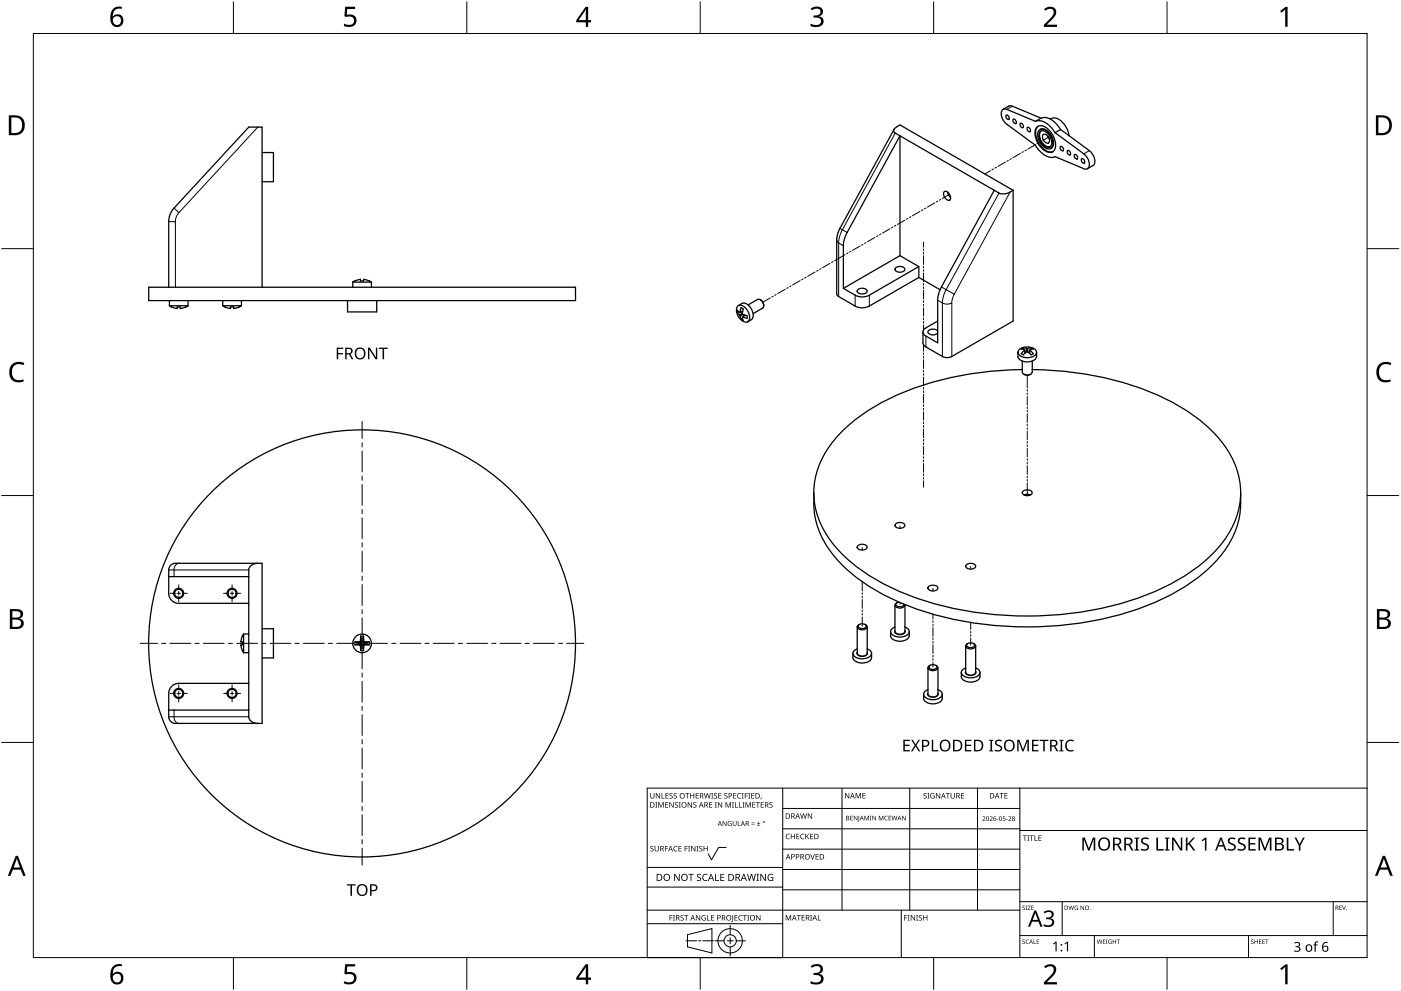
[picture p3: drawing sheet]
<svg xmlns="http://www.w3.org/2000/svg" width="420mm" height="297mm" viewBox="0 0 420 297" stroke-linecap="round" stroke-linejoin="round" font-family="sans-serif">
<g fill="none" stroke="#000" stroke-width=".3">
<path d="M77.3 38.1l-23.6 25.6-1.5-1.3M268.5 39.9l-15.9 29 1.5 .8M303.6 31.8l-1.7 1M299.6 57.9l-15.9 28.9-1.4-.8M302.9 57.6l-16.7 30.6M326.7 45.2l-1.7 .9M50.6 66.4h2v19.7M53.6 63.7l-.7 1.3-.3 1.4M251.9 68.4l.7 .5-.9 2.3-.2 1.6-.6-.8M252.9 73.7l-1.4-.9v16.1M256.5 88.5v3.2M260.7 88.5v3.2"/>
<path d="M281.2 90l1.4 .8v16M283.7 86.9l2.5 1.3-.6 1.3a1.43 1.43 0 0 1-.5 1.4 1.43 1.43 0 0 1-1.5 .2l-1-.3 .2-1.7zM285.5 90.8v16M277.7 100.7v3.3M50.6 170.8h24M53.6 168.9a1.83 1.83 0 0 0-1.4 1.9v2M257 195.5v.2a1.7 1.7 0 0 0 2.9 .7l.3-.5-.1-.4M268.4 189l-.1 .2a1.69 1.69 0 0 0 2.9 .7l.3-.6-.1-.3M50.6 214.8h24M52.2 214.9l.2 1a1.53 1.53 0 0 0 1.2 1M52.2 212.8v2M278.3 207.8l-.1 .1a1.7 1.7 0 0 0 2.9 .7l.3-.5-.1-.3"/>
<path d="M289.6 201.2l-.1 .2a1.69 1.69 0 0 0 2.9 .7l.3-.5-.1-.4"/>
</g>
<g fill="none" stroke="#000" stroke-width=".38">
<path d="M268.1 38.8l-16.8 31.1-.4 2.1v16.1l.6 .8M269 38a1.04 1.04 0 0 0-1 .8 1.04 1.04 0 0 0 .5 1.1l31.1 18a4.3 4.3 0 0 0 4.2-.9M269 38l.9-.6 33.9 19.6M301.7 34.6a.73 .73 0 0 1 .9 .3 .73 .73 0 0 1-.1 .9l-.7-.4zM302.5 31.8l1.1 .1M302.5 31.8l-1.7 1M303.6 31.8l8.6 3.6-1.6 1M303.9 35.7a.89 .89 0 0 1 .7 1.3l-.7-.4zM306 36.9a.78 .78 0 0 1 .8 .5 .78 .78 0 0 1-.2 .9l-.6-.5zM308.1 38.2a.78 .78 0 0 1 .8 .4 .78 .78 0 0 1-.2 .9l-.6-.4zM310.5 36.4a4.8 4.8 0 0 1 5.3 2.5l.6 .9M310.6 36.4l-9.3-3.7a1.35 1.35 0 0 0-1 1.9l.5 1.4 1.1 1.2 8.7 6.4a6.1 6.1 0 0 0 5.2 3.6l.6-.2"/>
<path d="M310.9 38.2a2.26 2.26 0 0 1 3.2 .3 6.3 6.3 0 0 1 2.3 6.2 1.84 1.84 0 0 1-2.9 .6 6.2 6.2 0 0 1-2.9-6.6zM311.4 37.8a4.1 4.1 0 0 0 .1 5 4.1 4.1 0 0 0 4.3 2.7M311.5 39.2a1.82 1.82 0 0 1 2.7 .4 4.1 4.1 0 0 1 1.2 4.6 1.82 1.82 0 0 1-2.7-.4 4.1 4.1 0 0 1-1.2-4.6zM311.8 39.6a1.7 1.7 0 0 1 2.6 .7l.4 .6a2.36 2.36 0 0 1 0 3.2 3.2 3.2 0 0 1-3.3-3.5zM311.9 38.9a2.6 2.6 0 0 1 3.4 1.7l.6 1.4a2.23 2.23 0 0 1-.6 2.4M312.2 39.3a3.3 3.3 0 0 0 1.4 4.5l1.4 .2M312.2 35.5a4.7 4.7 0 0 1 5.3 2.5l.6 .8M315.1 35.7a2.64 2.64 0 0 1 3.6 1 6.7 6.7 0 0 1 1.9 4M316.4 39.8l1.7-1 8.6 6.4a4 4 0 0 1 1.4 4.1l-2 1.3M316.4 39.8l8.6 6.3a3.8 3.8 0 0 1 1.5 4.2l-.6 .4-.9-.1M78.6 45.7h3.4v8.8h-3.4M283.3 57.4a1.76 1.76 0 0 1 1.5 2.6 1.76 1.76 0 0 1-1.5-2.6z"/>
<path d="M284.1 57.6l.3 .8 .7 .8M298.2 57l-15.9 29M303.8 57v39.2l-18.3 10.6M312.7 40.5a1.03 1.03 0 0 1 1.7 .6l.2 .5a.84 .84 0 0 1-.2 1.3 .84 .84 0 0 1-1.2-.5l-.5-.8zM314.2 40.8l.4 .7M314.3 40.9v.1M314.4 41.1h.1M314.5 41.2h-.1M314.5 41.3h.1M315.3 44.4l-.2 .1M316.4 47l8.6 3.6M318.1 43.9a.78 .78 0 0 1 .7 .4 .78 .78 0 0 1-.2 .9l-.5-.4z"/>
<path d="M320.2 45.1a.78 .78 0 0 1 .7 .5 .78 .78 0 0 1-.1 .8l-.6-.4zM322.3 46.3a.77 .77 0 0 1 .8 .5 .77 .77 0 0 1-.2 .9l-.6-.5zM324.4 47.6a.87 .87 0 0 1 .8 1.3l-.8-.4zM252.9 73.7v12.7M254 69.7l-.7 1.7-.4 2.3M254.1 69.7l15.8-29v35.9M269.9 76.6l-17 9.8M269.9 76.6l5.7 3.3M275.6 79.9v3.3M275.6 79.9l-14.9 8.6a4.7 4.7 0 0 1-4.2 0l-3.6-2.1M44.6 86.1h128v4h-128zM50.8 91.7l.6 .3"/>
<path d="M50.8 90.1v1.5h5.6v-1.5M51.4 92l1.6 .5 .1-.5h.9M51.5 92h.1M54 92l.1 .4M55.7 92l-1.6 .4M55.7 92h.1M56.4 91.7l-.7 .3M66.8 91.7l2.3 .7M66.8 90.1v1.5h5.6v-1.5M67.5 92h.1M69.1 92.4v-.4h.7h.2l.1 .4M71.7 92h.1"/>
<path d="M72.4 91.7l-2.3 .7M78.6 86.1v-48h-4l-22.4 24.3-1.1 1.6-.5 2.4v19.7M104.2 90.1v3.4h8.8v-3.4M105.8 84.6h5.6M105.8 84.6v1.5M106.5 84.2h.1M108.1 83.8l-2.3 .8M108.1 83.8h.1M108.1 83.8l.1 .4h.8l.1-.4M109.1 83.8h.1M109.1 83.8l1.6 .4M110.7 84.2l.7 .4"/>
<path d="M110.8 84.2h-.1M111.4 84.6v1.5M221.1 93.7l.7 .8M221.1 91.9a1.75 1.75 0 0 1 2.7 .7 2.99 2.99 0 0 1 .4 3.9 3.3 3.3 0 0 1-3.3-3.6zM221.4 91.6l1.1-.6a2.41 2.41 0 0 1 2.8 1.6 2.35 2.35 0 0 1-1.1 3.8M221.6 93.5l-.5 .1M221.8 94.5l.1 .1M221.9 93.6l-.8-.7v.8M221.9 93.6l.3-1.4 .7 .4-.3 1.5 1.5 .6v.7l-1.4-.4M221.9 94.6l.3 1.1 .7 .4-.2-1.1M222.6 93.9l-.8 .6M222.6 94.1l-.7 .4"/>
<path d="M222.7 95.3l-.4 .4M222.7 93.4l-.8 .3M222.7 93.3l-.8 .3M222.8 94.2l-.9 .4M223.3 94.4l-.7 .6M223.4 94.5l-.7 .5M227.2 89.8a1.72 1.72 0 0 1 1.5 2.6l-2.8 1.6M227.2 89.7l-2.8 1.7M228 89.8l.2 .1M228.2 89.9l.6 .7 .2 .9M229 91.4v.2M257.4 86.7a1.77 1.77 0 0 1 2.7 .6 1.76 1.76 0 0 1-3.1 0z"/>
<path d="M268.7 80.2a1.75 1.75 0 0 1 2.7 .6 1.72 1.72 0 0 1-3 0zM275.6 83.2l-14.9 8.6a4.7 4.7 0 0 1-4.2 0l-5-2.9M275.6 83.2l6.3 3.6M276.8 99.5v3.3l.2 .6 .7 .6M277.7 98.3a1.29 1.29 0 0 0-.9 1.2 1.29 1.29 0 0 0 .9 1.2M281.2 99.2a1.9 1.9 0 0 0-2.9 .3 1.82 1.82 0 0 0 2.9 .3M281.2 90v12.8l-3.5-2.1M281.2 96.2l-3.5 2.1M282.3 86l-.7 1.7-.4 2.3M277.7 104l4.9 2.8M282.6 106.9a3.1 3.1 0 0 0 2.8 0M305.3 106.9a3.3 3.3 0 0 0 4.8 1.1l.7-.7 .1-.4"/>
<path d="M305.3 105.6v1.2M305.7 104.8a3.9 3.9 0 0 1 5.1 .4 1.73 1.73 0 0 1-2 2 2.99 2.99 0 0 1-3.5-1.6zM306.6 110.8a90.8 90.8 0 0 0-44.3 11.1 39 39 0 0 0-16 16.1 22.8 22.8 0 0 0 2.8 24.1 50.9 50.9 0 0 0 23.2 16.2 104.3 104.3 0 0 0 71.6 0 52.6 52.6 0 0 0 23.1-16.2 23.1 23.1 0 0 0 .2-28.6 49.9 49.9 0 0 0-22.6-16.2 97.6 97.6 0 0 0-35.1-6.5M306.6 111.5a1.68 1.68 0 0 0 2.9 0M306.6 108.2v3.3M306.9 104.2l.1 .6M307 112.1l.2 .1M307.2 112.3l.9 .2 .8-.2M307.3 105l.1 .9M307.3 104.9l.2 .9M308 104.5l-1.1-.2-.7 .3 1.1 .4M308 104.5h.1"/>
<path d="M308 104.5l-.1 1M308.1 104.5h.1M308.1 104.5v.9M308.1 104.5l1.1-.2 .7 .3-1.1 .4 1.1 1-.7 .4-.5-.6a.7 .7 0 0 0-.6-.4 .7 .7 0 0 0-.7 .4l-.5 .6-.7-.4 1.1-1M308.2 104.5l.1 1M308.8 104.9l-.1 .9M308.9 105l-.1 .9M309.1 112.1l-.2 .1M309.3 104.2l-.1 .6M309.6 108.2v3.3M310.9 105.6v1.2M244.1 147.7v3.2"/>
<path d="M268.7 157a1.75 1.75 0 0 1 2.7 .5 1.72 1.72 0 0 1-3 0zM306.9 147.2a1.79 1.79 0 0 1 2.6 .5 1.68 1.68 0 0 1-2.9 0zM307.1 148.4l1-.2 .9 .2M307.5 148.5h1.2M372.1 147.7a26.3 26.3 0 0 1-8.8 21.9 65.6 65.6 0 0 1-30.3 15.4 103.9 103.9 0 0 1-64-4.8 49.2 49.2 0 0 1-19.9-14.9 24.2 24.2 0 0 1-5-14.4M50.6 172.8h24M52.6 168.9a1.97 1.97 0 0 0-2 1.9v7.1a3.1 3.1 0 0 0 3 3l21-.1M52.6 168.8h26v48h-26M77.3 168.9l-1.2 .1a2.12 2.12 0 0 0-1.5 1.8v44M257.4 163.5a1.77 1.77 0 0 1 2.7 .5 1.76 1.76 0 0 1-3.1 0zM278.6 175.7a1.8 1.8 0 0 1 2.7 .6 1.71 1.71 0 0 1-3 0zM289.9 169.2a1.81 1.81 0 0 1 2.7 .5 1.76 1.76 0 0 1-3 0z"/>
<path d="M72.3 192.3l.4 .1M72.7 195l.3 .7M72.7 192.4v.9M72.7 190.7l-.4 1.6M72.7 190.7h.1M72.7 193.3l-.5 .1 .5 1.6M72.7 195h.1M73 190.1l-.3 .6M73.1 190v5.6h1.5M73.1 190h1.5M78.6 188.5h3.4v8.7h-3.4M106.5 192.4l.6 .2"/>
<path d="M107.1 193.1h.9M107.1 192.6h.9M107.1 192.6v.5M107.1 193.1l-.6 .2M107.9 193.4h.2M108 192.3v.3M108 193.1v.2M108 193.1h.1M108 192.6v.6M108 193.1l.3 .1M108 192.5v.1M108.1 192.2l-1.7 .2v.9l1.5 .1"/>
<path d="M108.1 193.4l.1 1.6M108.1 192.3l.2 .2M108.1 192.2h.2M108.2 190.7l-.1 1.5M108.2 190.7h.8M108.2 195h.8M108.2 190.7l.1 .6M108.3 193.2l-.2 .2M108.3 192.5h-.3M108.3 193.2v.2M108.3 193.4h.6M108.3 192.3h.6"/>
<path d="M108.3 192.3v.2M108.3 193.4h.1M108.3 193.4l-.2 .1M108.3 192.2v.1M108.3 194.3l-.1 .7M108.3 191.3h.6M108.3 191.3v.9M108.3 193.4v.9M108.9 194.3h-.6M108.9 194.3l.1 .7M108.9 193.4l.2 .1M108.9 191.3v.9"/>
<path d="M108.9 193.4v.9M108.9 192.2v.1M108.9 192.3v.2M108.9 193.4h.1M108.9 193.2v.2M108.9 192.5h.3M108.9 193.2l.2 .2M109 190.7l.1 1.5M109 190.7l-.1 .6M109.1 192.2l1.6 .2v.9M109.1 193.4l-.1 1.6M109.1 193.4h.1"/>
<path d="M109.1 192.2h-.2M109.1 192.3l-.2 .2M109.1 192.6v.6M109.2 193.1l-.3 .1M109.2 192.5v.1M109.2 193.1h.9M109.2 192.6h.9M109.2 193.1h.1M109.2 193.1v.2M109.2 192.3v.3M110.1 192.6v.5M110.1 193.1l.6 .2"/>
<path d="M110.7 193.3l-1.5 .1M110.7 192.4l-.6 .2M257 194.5a1.37 1.37 0 0 0-1.2 1.4 1.37 1.37 0 0 0 1.4 1.3 3.7 3.7 0 0 0 4.1-.9 1.39 1.39 0 0 0-1.2-1.8M257.1 187.9v7.9M257.4 187.4l1.2-.4a.89 .89 0 0 1 1.1 1l-.3 .2a1.47 1.47 0 0 1-2.1-.5zM257.7 187.2l-.6 .5a1.54 1.54 0 0 0 1.1 1.2 1.54 1.54 0 0 0 1.6-.5l.2-.7-.5-.5M260.1 187.9v7.9a1.71 1.71 0 0 1-3.1 0M261.4 195.8v1.3a3.1 3.1 0 0 1-4.2 1.4 1.74 1.74 0 0 1-1.4-1.4v-1.3M267.1 189.3v1.3a3.2 3.2 0 0 0 4.8 1.1l.7-.7 .1-1.7M268.4 187.9a1.39 1.39 0 0 0-1.3 1.5 1.39 1.39 0 0 0 1.4 1.3 3.7 3.7 0 0 0 4.1-.9 1.43 1.43 0 0 0-1.2-1.9M268.4 181.4v7.9a1.72 1.72 0 0 0 3 0M268.8 180.8l-.2 .1a.81 .81 0 0 0 0 1 .81 .81 0 0 0 .8 .3 1.29 1.29 0 0 0 2-1"/>
<path d="M269 180.6l-.2 .2M269.6 180.5l-.4 .1a.58 .58 0 0 0-.4 .8 1.45 1.45 0 0 0 2.3-.3M271.4 181.4v7.8M278.7 199.6l1.1-.4a.86 .86 0 0 1 1.1 1l-1.1 .4a.9 .9 0 0 1-1.1-1zM278.7 199.5l-.4 .4a1.11 1.11 0 0 0 1.5 1.1l.9-.1a.68 .68 0 0 0 .6-.6 .68 .68 0 0 0-.5-.8M278.9 199.4l-.2 .1M280.7 199.4l.2 .1M290 193.1l1.1-.4a.89 .89 0 0 1 1.1 1l-.2 .2a1.48 1.48 0 0 1-2.1-.5zM290 193l-.2 .2a.81 .81 0 0 0 0 .9 .81 .81 0 0 0 .8 .3l1.4-.1a.68 .68 0 0 0 .4-1.1l-.3-.2M290.2 192.9l-.2 .1M292 192.9l.2 .1M292.6 193.6v7.9a1.71 1.71 0 0 1-3 0v-7.9"/>
<path d="M50.6 214.9a2.05 2.05 0 0 0 2 2M50.6 212.8h24M74.6 214.9a2.43 2.43 0 0 0 2.7 2M74.6 204.8h-21a3 3 0 0 0-3 3v7M277 208.1v1.2M278.3 206.7a1.38 1.38 0 0 0-1.3 1.5 1.38 1.38 0 0 0 1.4 1.3 3.1 3.1 0 0 0 4.2-1.4l-.5-.9-.8-.5M278.3 208a1.71 1.71 0 0 0 3 0M278.3 200.1v7.9M281.3 200.1v7.9M282.6 208.1v1.3a2.46 2.46 0 0 1-2.8 1.6 2.5 2.5 0 0 1-2.8-1.6M288.3 202.8a3.3 3.3 0 0 0 4.8 1.2l.7-.7 .1-.5M288.3 201.6v1.2"/>
<path d="M289.6 200.2a1.37 1.37 0 0 0-1.3 1.4 1.37 1.37 0 0 0 1.4 1.4 3.7 3.7 0 0 0 4.1-1 1.38 1.38 0 0 0-1.2-1.8M293.9 201.6v1.2"/>
<circle cx="53.6" cy="177.8" r="1.51"/>
<circle cx="53.6" cy="177.9" r="1.23"/>
<circle cx="69.6" cy="177.8" r="1.51"/>
<circle cx="69.6" cy="177.9" r="1.23"/>
<circle cx="108.6" cy="192.8" r="64"/>
<circle cx="108.6" cy="192.8" r="2.8"/>
<circle cx="53.6" cy="207.8" r="1.51"/>
<circle cx="53.6" cy="207.8" r="1.23"/>
<circle cx="69.6" cy="207.8" r="1.51"/>
<circle cx="69.6" cy="207.8" r="1.23"/>
</g>
<g fill="none" stroke="#000" stroke-width=".3">
<path d="M282.2 59.8l-.5 .2M284.8 58.2l-2.2 1.3M297 51.2l-1.6 .9M297.9 50.6l-.4 .3M298.8 50.1l-.4 .3M301.5 48.6l-2.2 1.3M302.4 48.1l-.4 .2M303.3 47.5l-.4 .3M306 46l-2.2 1.3M306.9 45.5l-.4 .2M307.8 44.9l-.4 .3M310.5 43.4l-2.2 1.3"/>
<path d="M311.4 42.9l-.4 .2M312.3 42.4l-.4 .2M314.4 41.1l-1.6 1M248.9 78.9l-2.2 1.3M249.8 78.4l-.4 .3M250.7 77.9l-.4 .3M253.4 76.4l-2.2 1.2M254.3 75.8l-.4 .3M255.2 75.3l-.4 .3M257.9 73.8l-2.2 1.3M258.8 73.2l-.4 .3M259.7 72.7l-.4 .3"/>
<path d="M262.4 71.2l-2.2 1.3M263.3 70.6l-.4 .3M264.2 70.1l-.5 .3M266.9 68.6l-2.3 1.3M267.8 68.1l-.5 .2M268.7 67.5l-.5 .3M271.4 66l-2.3 1.3M272.3 65.5l-.5 .2M273.2 64.9l-.5 .3M275.9 63.4l-2.3 1.3M276.8 62.9l-.5 .2M277 72.6v1.5"/>
<path d="M277 74.6v.5M277 75.6v.5M277 76.7v2.6M277 79.8v.5M277.7 62.4l-.5 .2M280.4 60.8l-2.3 1.3M281.3 60.3l-.5 .2M231 89.3l-2.2 1.3M231.9 88.8l-.5 .3M232.8 88.3l-.5 .2M235.5 86.7l-2.3 1.3M236.4 86.2l-.5 .3"/>
<path d="M237.3 85.7l-.5 .2M240 84.1l-2.3 1.3M240.9 83.6l-.5 .3M241.7 83.1l-.4 .2M244.4 81.5l-2.2 1.3M245.3 81l-.4 .3M246.2 80.5l-.4 .3M277 80.8v.5M277 81.8v2.6M277 85v.5M277 86v.5M277 87v2.6"/>
<path d="M277 90.1v.6M277 91.2v.5M277 92.2v2.6M277 95.3v.5M277 96.4v.5M277 97.4v1.5M277 103.3v1.9M277 105.8v.5M277 106.8v.5M277 107.8v2.6M277 111v.5M277 112v.5"/>
<path d="M277 113v2.6M277 116.1v.6M277 117.2v.5M277 118.2v2.6M308.1 112.5v3.7M308.1 116.8v.5M308.1 117.8v.5M308.1 118.8v2.6M277 121.3v.5M277 122.4v.5M277 123.4v2.6M277 126.5v.5"/>
<path d="M277 127.5v.6M277 128.6v2.6M277 131.7v.5M277 132.7v.5M277 133.8v2.6M277 136.9v.5M277 137.9v.5M277 138.9v2.6M308.1 121.9v.6M308.1 123v.5M308.1 124v2.6M308.1 127.1v.5"/>
<path d="M308.1 128.2v.5M308.1 129.2v2.6M308.1 132.3v.5M308.1 133.3v.6M308.1 134.4v2.6M308.1 137.5v.5M308.1 138.5v.6M308.1 139.6v2.6M269.9 157.6v.7M277 142.1v.5M277 143.1v.5M277 144.1v1.9"/>
<path d="M308.1 142.7v.5M308.1 143.7v.5M308.1 144.8v3.7M258.6 164.1v.8M258.6 174.4v2.7M258.6 177.6v.6M258.6 178.7v.5M258.6 179.7v2.6M279.8 176.4v.7M291.1 169.9v.7M258.6 182.8v.6M258.6 183.9v.5"/>
<path d="M258.6 184.9v2.8M269.9 180.6v.5M279.8 184.1v1.4M279.8 186v.6M279.8 187.1v.5M279.8 188.1v2.6M279.8 191.2v.5M279.8 192.3v.5M279.8 193.3v2.6M279.8 196.4v.5M279.8 197.4v.6M279.8 198.5v1.4"/>
<path d="M291.1 186.6v2.1M291.1 189.2v.5M291.1 190.2v.6M291.1 191.3v2.1"/>
</g>
<path d="M10 10h400v277h-400z" fill="none" stroke="#000" stroke-width=".3"/>
<g fill="none" stroke="#000" stroke-width=".3">
<path d="M70 .5v9.5M140 .5v9.5M210 .5v9.5M280 .5v9.5M350 .5v9.5M.5 74.5h9.5M419.5 74.5h-9.5M.5 148.5h9.5M410 148.5h9.5M10 222.5h-9.5M410 222.5h9.5M70 287v9.5"/>
<path d="M140 287v9.5M210 287v9.5M280 287v9.5M350 287v9.5"/>
</g>
<g fill="#000">
<path d="M103.5 2h3v.7h-2.4l-.1 1.7a2.01 2.01 0 0 1 3 1.7 2.01 2.01 0 0 1-2.8 2l-1.1-.3v-.7a1.93 1.93 0 0 0 3-.6 1.37 1.37 0 0 0-.5-1.4 1.37 1.37 0 0 0-1.4-.1l-.5 .1-.4-.3zM243.1 2.6a2.32 2.32 0 0 1 3.7 .5 1.46 1.46 0 0 1-1.2 1.8 1.59 1.59 0 0 1 1.4 1.8 1.59 1.59 0 0 1-1.8 1.4l-2.1-.3v-.7a2.12 2.12 0 0 0 3.1-.5 1.21 1.21 0 0 0-1.6-1.3h-.6v-.7a1.53 1.53 0 0 0 2.1-1.1 1.49 1.49 0 0 0-2.6-.4zM313.1 2.7a2.03 2.03 0 0 1 2.1-.8 2.03 2.03 0 0 1 1.6 1.7 3.9 3.9 0 0 1-1.6 2.5l-1.2 1.3h3v.7h-3.9v-.6l1.5-1.6a2.56 2.56 0 0 0 1.3-2.9 1.62 1.62 0 0 0-2.4 .2zM383.9 3.3l1.6-1.2h.6v5.9h-.7l.1-5.2-1.2 1zM3.5 109.3a3.3 3.3 0 0 1 3.8-.5l-.3 .7a2.26 2.26 0 0 0-2.6 0 2.26 2.26 0 0 0-.8 2.6 2.12 2.12 0 0 0 3.1 1.7l.4-.1v.7a2.98 2.98 0 0 1-3.4-.4 2.98 2.98 0 0 1-.8-3.3zM413.5 109.3a3.3 3.3 0 0 1 3.8-.5l-.3 .7a2.26 2.26 0 0 0-2.7 0 2.26 2.26 0 0 0-.7 2.6 2.12 2.12 0 0 0 3.1 1.7l.4-.1v.7a2.98 2.98 0 0 1-3.4-.4 2.98 2.98 0 0 1-.8-3.3zM103.5 289h3v.7h-2.4l-.1 1.7a2.01 2.01 0 0 1 3 1.7 2.01 2.01 0 0 1-2.8 2l-1.1-.4v-.6a1.93 1.93 0 0 0 3-.7 1.37 1.37 0 0 0-.5-1.3 1.37 1.37 0 0 0-1.4-.1l-.5 .1-.4-.3zM243.1 289.6a2.32 2.32 0 0 1 3.7 .5 1.46 1.46 0 0 1-1.2 1.8 1.59 1.59 0 0 1 1.4 1.8 1.59 1.59 0 0 1-1.8 1.4l-2.1-.3v-.7a2.12 2.12 0 0 0 3.1-.5 1.21 1.21 0 0 0-1.6-1.4h-.6v-.6a1.53 1.53 0 0 0 2.1-1.1 1.49 1.49 0 0 0-2.6-.4zM313.1 289.7a2.03 2.03 0 0 1 2.1-.8 2.03 2.03 0 0 1 1.6 1.7 3.9 3.9 0 0 1-1.6 2.5l-1.2 1.3h3v.7h-3.9v-.7l1.5-1.5a2.56 2.56 0 0 0 1.3-2.9 1.62 1.62 0 0 0-2.4 .2zM383.9 290.3l1.6-1.2h.6v5.9h-.7l.1-5.2-1.2 1z"/>
<path d="M33.9 2.6a2.88 2.88 0 0 1 2.6-.6v.7a2.02 2.02 0 0 0-2.6 2.3 1.83 1.83 0 0 1 2.5-.3 1.83 1.83 0 0 1 .3 2.6 2.07 2.07 0 0 1-2.5 .6 2.07 2.07 0 0 1-1.1-2.4 4 4 0 0 1 .8-2.9zM33.8 6.2a1.3 1.3 0 0 0 2.6 0 1.3 1.3 0 0 0-2.6 0z"/>
<path d="M175.6 2h.8v4h.9v.7h-.9v1.3h-.7v-1.3h-2.9v-.6zM175.7 2.8l-2.2 3.2h2.2z"/>
<path d="M2.6 34.6h1.9a2.99 2.99 0 0 1 2.9 3 2.99 2.99 0 0 1-3.1 2.9h-1.7zM3.4 35.2v4.7h.8a2.35 2.35 0 0 0 2.4-2.1 2.35 2.35 0 0 0-1.9-2.6z"/>
<path d="M412.6 34.6h1.9a2.68 2.68 0 0 1 2.9 2.9 2.78 2.78 0 0 1-3.1 3h-1.7zM413.4 35.2v4.7h.8a2.35 2.35 0 0 0 2.4-2.1 2.35 2.35 0 0 0-2-2.6z"/>
<path d="M3 182.6h1.7a1.68 1.68 0 0 1 2.2 1.7 1.37 1.37 0 0 1-1.1 1.1 1.61 1.61 0 0 1 1.3 2 1.61 1.61 0 0 1-2 1.1h-2.1zM3.7 185.7v2.2h1.2a1.13 1.13 0 0 0 1.4-1.1 1.13 1.13 0 0 0-1.4-1.1zM3.7 183.2v1.9h1.1a1.02 1.02 0 0 0 1.3-1 1.02 1.02 0 0 0-1.4-.9z"/>
<path d="M412.9 182.6h1.7a1.68 1.68 0 0 1 2.3 1.7 1.37 1.37 0 0 1-1.1 1.1 1.61 1.61 0 0 1 1.3 2 1.61 1.61 0 0 1-2.1 1.1h-2.1zM413.7 185.7v2.2h1.2a1.13 1.13 0 0 0 1.4-1.1 1.13 1.13 0 0 0-1.5-1.1zM413.7 183.2v1.9h1.1a1.02 1.02 0 0 0 1.3-1 1.02 1.02 0 0 0-1.4-.9z"/>
<path d="M4.7 256.5h.7l2.3 6h-.8l-.7-1.8h-2.4l-.7 1.8h-.7zM5 257.3l-.9 2.7h1.9z"/>
<path d="M414.7 256.5h.7l2.3 6h-.8l-.7-1.8h-2.4l-.7 1.8h-.7zM415 257.3l-.9 2.7h1.9z"/>
<path d="M33.9 289.6a2.88 2.88 0 0 1 2.6-.6v.7a2.02 2.02 0 0 0-2.6 2.3 1.83 1.83 0 0 1 2.5-.3 1.83 1.83 0 0 1 .3 2.6 2.07 2.07 0 0 1-2.5 .6 2.07 2.07 0 0 1-1.1-2.4 4 4 0 0 1 .8-2.9zM33.8 293.2a1.3 1.3 0 0 0 2.6 0 1.3 1.3 0 0 0-2.6 0z"/>
<path d="M175.6 289h.8v4h.9v.7h-.9v1.3h-.7v-1.3h-2.9v-.6zM175.7 289.8l-2.2 3.2h2.2z"/>
</g>
<g fill="none" stroke="#000" stroke-width=".3">
<path d="M234.7 236.2v50.8h-40.6v-50.8h215.9M252.5 236.2v36.6M272.8 236.2v36.6M293.2 236.2v36.6M305.9 236.2v50.8M217.8 254h-2.3l-2.1 3.7-1-1.8M234.7 242.3h71.2M234.7 254.5h71.2M305.9 248.4h-71.2M410 248.9h-104.1M194.1 272.8h111.8M219 277.4v2.8"/>
<path d="M234.7 276.9h-40.6M234.7 265.9h-40.6M234.7 260h-40.6M270.3 272.8v14.2M305.9 260.6h-71.2M305.9 266.7h-71.2M305.9 270.3h104.1M318.6 270.3v10.1M399.8 270.3v10.1M205.7 282h3.2M206.2 280.2l7.3-1.9v7.3l-7.3-1.8zM209.5 282h.7"/>
<path d="M214 282h-3.2M214.4 282h2.8M218.1 282h1.8M219 281.1v1.8M219 283.8v2.8M223.6 282h-2.8M328.2 280.4v6.6M374.4 280.4v6.6M410 280.4h-104.1"/>
<circle cx="219" cy="282" r="3.7"/>
<circle cx="219" cy="282" r="1.83"/>
</g>
<g fill="#000">
<path d="M195 237.7h.2v1.1a.42 .42 0 0 0 .4 .4 .42 .42 0 0 0 .4-.4v-1.1h.2v1.1a.62 .62 0 0 1-.6 .6 .62 .62 0 0 1-.6-.6zM196.7 237.7h.2l.9 1.4v-1.4h.2v1.6h-.3l-.8-1.3v1.3h-.2zM198.4 237.7h.2v1.5h.7v.1h-.9zM199.6 237.7h.9v.2h-.7v.5h.6v.2h-.6v.6h.7v.1h-.9zM200.8 237.9l.6-.2 .3 .1v.2a.38 .38 0 0 0-.5-.2 .38 .38 0 0 0-.2 .5 .38 .38 0 0 0 .5 .2l.3 .3-.2 .4-.7 .1h-.2l.1-.2a.41 .41 0 0 0 .6 .1 .41 .41 0 0 0 .1-.5 .41 .41 0 0 0-.5-.2zM202.1 237.9l.5-.2 .4 .1-.1 .2a.38 .38 0 0 0-.5-.2 .38 .38 0 0 0-.2 .5 .38 .38 0 0 0 .5 .2l.3 .3-.1 .4-.7 .1h-.2l.1-.2a.41 .41 0 0 0 .5 .1 .41 .41 0 0 0 .2-.5 .41 .41 0 0 0-.6-.2zM205.5 237.7h1.2v.2h-.5v1.4h-.2v-1.4h-.5zM207 237.7h.2v.7h.8v-.7h.2v1.6h-.2v-.7h-.8v.7h-.2zM208.6 237.7h.9v.2h-.7v.5h.7v.2h-.7v.6h.7v.1h-.9zM211.1 237.7h.2l.4 1.4 .3-1.4h.2l.4 1.4 .4-1.4h.2l-.5 1.6h-.2l-.4-1.3-.3 1.3h-.3zM213.3 237.7h.6l-.2 .2v1.3l.2 .1h-.6l.2-.1v-1.3zM214.2 237.9l.5-.2 .4 .1-.1 .2a.38 .38 0 0 0-.5-.2 .38 .38 0 0 0-.2 .5 .38 .38 0 0 0 .5 .2l.3 .3-.1 .4-.7 .1h-.2l.1-.2a.41 .41 0 0 0 .5 .1 .41 .41 0 0 0 .2-.5 .41 .41 0 0 0-.6-.2z"/>
<path d="M215.4 237.7h.9v.2h-.7v.5h.7v.2h-.7v.6h.7v.1h-.9zM217.3 237.9l.5-.2 .4 .1-.1 .2a.38 .38 0 0 0-.5-.2 .38 .38 0 0 0-.2 .5 .38 .38 0 0 0 .5 .2l.3 .3-.2 .4-.6 .1h-.2l.1-.2a.41 .41 0 0 0 .5 .1 .41 .41 0 0 0 .2-.5 .41 .41 0 0 0-.6-.2zM219.9 237.7h.9v.2h-.7v.5h.7v.2h-.7v.6h.7v.1h-.9zM221.3 237.9l.6-.2 .4 .1-.1 .2a.66 .66 0 0 0-.9 .6 .66 .66 0 0 0 .9 .5 .77 .77 0 0 1-1.1-.1 .77 .77 0 0 1 .2-1.1zM222.5 237.7h.5l-.1 .2v1.3l.1 .1h-.5l.2-.1v-1.3zM223.4 237.7h.9v.2h-.7v.6h.6v.2h-.6v.6h-.2zM224.4 237.7h.6l-.2 .2v1.3l.2 .1h-.6l.2-.1v-1.3zM225.3 237.7h.9v.2h-.7v.5h.7v.2h-.7v.6h.7v.1h-.9zM228.2 239.1h.2l-.3 .5zM253.4 237.7h.3l.8 1.3v-1.3h.2v1.6h-.2l-.9-1.3v1.3h-.2zM256.6 237.7h.3l.5 1.3 .5-1.3h.3v1.6h-.2v-1.4l-.7 1.4-.5-1.4v1.4h-.2zM258.6 237.7h1v.2h-.7v.5h.6v.2h-.6v.5h.7v.2h-1z"/>
<path d="M277 237.9l.6-.2 .3 .1-.1 .2a.38 .38 0 0 0-.5-.2 .38 .38 0 0 0-.1 .5 .38 .38 0 0 0 .5 .2l.2 .3-.1 .4-.7 .1h-.2l.1-.2a.41 .41 0 0 0 .6 .1 .41 .41 0 0 0 .1-.5 .41 .41 0 0 0-.5-.2zM278.1 237.7h.6l-.2 .2v1.3l.2 .1h-.6l.2-.1v-1.3zM279.2 237.9l.7-.2 .4 .1-.1 .2a.67 .67 0 0 0-1 .5 .67 .67 0 0 0 .9 .6v-.4h-.4v-.2h.6v.8a.88 .88 0 0 1-1.2-.2 .88 .88 0 0 1 .1-1.2zM280.7 237.7h.2l.9 1.4v-1.4h.2v1.6h-.3l-.8-1.3v1.3h-.2zM283.7 237.7h1.2v.2h-.5v1.4h-.2v-1.4h-.5zM285.1 237.7h.2v1.1a.42 .42 0 0 0 .4 .4 .42 .42 0 0 0 .4-.4v-1.1h.2v1.1a.62 .62 0 0 1-.6 .6 .62 .62 0 0 1-.6-.6zM288.2 237.7h.9v.2h-.7v.5h.7v.2h-.7v.6h.7v.1h-.9zM299.8 237.7h1.2v.2h-.5v1.4h-.2v-1.4h-.5zM301.2 237.7h.9v.2h-.7v.5h.7v.2h-.7v.5h.7v.2h-.9zM195.1 253.7l.6-.2 .3 .1-.1 .2a.38 .38 0 0 0-.5-.1 .38 .38 0 0 0-.1 .5 .38 .38 0 0 0 .4 .2l.3 .2-.1 .5-.7 .1-.2-.1 .1-.1a.41 .41 0 0 0 .6 .1 .41 .41 0 0 0 .1-.6 .41 .41 0 0 0-.6-.2zM196.5 240.4h.6l-.2 .2v1.3l.2 .2h-.6l.2-.2v-1.3zM196.3 253.6h.2v1a.42 .42 0 0 0 .5 .4 .42 .42 0 0 0 .4-.4v-1h.2v1a.62 .62 0 0 1-.6 .6 .62 .62 0 0 1-.7-.6z"/>
<path d="M197.4 240.4h.3l.5 1.4 .5-1.4h.3v1.7h-.2l.1-1.5-.8 1.5-.5-1.5v1.5h-.2zM199.4 253.6h.9v.1h-.7v.6h.7v.2h-.7v.7h-.2zM199.5 240.4h.9v.2h-.7v.5h.6v.2h-.6v.6h.7v.2h-.9zM200.7 240.4h.3l.8 1.4v-1.4h.2v1.7h-.2l-.9-1.4v1.4h-.2zM202.2 253.8l.4-.3 .6 .1-.1 .2-.4-.1a.66 .66 0 0 0-.5 .9 .66 .66 0 0 0 .9 .4 .77 .77 0 0 1-1.1-.1 .77 .77 0 0 1 .2-1.1zM202.5 240.6l.5-.2 .3 .1v.2a.38 .38 0 0 0-.5-.2 .38 .38 0 0 0-.2 .5 .38 .38 0 0 0 .5 .2 .51 .51 0 0 1 .1 .9 .51 .51 0 0 1-.8-.3l.1 .1a.41 .41 0 0 0 .5 0 .41 .41 0 0 0 .1-.5 .41 .41 0 0 0-.5-.2zM203.6 240.4h.6l-.2 .2v1.3l.2 .2h-.6l.2-.2v-1.3zM203.5 253.6h.9v.1h-.7v.6h.6v.1h-.6v.6h.7v.2h-.9zM205.3 253.6h.9v.1h-.7v.6h.7v.2h-.7v.7h-.2zM206.4 253.6h.6l-.2 .1v1.3l.2 .2h-.6l.2-.2v-1.3zM206.2 240.4h.3l.8 1.4v-1.4h.2v1.7h-.2l-.9-1.4v1.4h-.2zM207.3 253.6h.2l.9 1.3v-1.3h.2v1.6h-.3l-.9-1.4 .1 1.4h-.2z"/>
<path d="M208 240.6l.5-.2 .4 .1-.1 .2a.38 .38 0 0 0-.5-.2 .38 .38 0 0 0-.2 .5 .38 .38 0 0 0 .5 .2 .51 .51 0 0 1 .1 .9 .51 .51 0 0 1-.8-.3l.1 .1a.41 .41 0 0 0 .5 0 .41 .41 0 0 0 .1-.5 .41 .41 0 0 0-.5-.2zM208.9 253.6h.6l-.2 .1v1.3l.2 .2h-.6l.2-.2v-1.3zM209.8 253.7l.5-.2 .3 .1v.2a.38 .38 0 0 0-.5-.1 .38 .38 0 0 0-.2 .5 .38 .38 0 0 0 .5 .2l.3 .2-.2 .5-.7 .1-.1-.1 .1-.1a.41 .41 0 0 0 .5 .1 .41 .41 0 0 0 .1-.6 .41 .41 0 0 0-.5-.2zM211 253.6h.2v.7h.8v-.7h.2v1.6h-.2v-.8h-.8v.8h-.2zM212.7 240.4h.9v.2h-.7v.5h.6v.2h-.6v.6h.7v.2h-.9zM214.4 240.4h.6l-.2 .2v1.3l.2 .2h-.6l.2-.2v-1.3zM215.3 240.4h.2l.9 1.4v-1.4h.2v1.7h-.3l-.8-1.4v1.4h-.2zM216.7 246.1h.2l.8 1.2v-1.2h.2v1.5h-.2l-.8-1.2v1.2h-.2zM217.6 240.4h.3l.5 1.4 .5-1.4h.3v1.7h-.2v-1.5l-.7 1.5-.5-1.5v1.5h-.2zM218.4 246.3l1-.1-.2 .1a.6 .6 0 0 0-.8 .5 .6 .6 0 0 0 .8 .6v-.4l-.3-.2h.5v.7a.8 .8 0 0 1-1-.2 .8 .8 0 0 1 0-1zM219.5 240.4h.6l-.2 .2v1.3l.2 .2h-.6l.2-.2v-1.3zM220.4 240.4h.2v1.5h.7v.2h-.9z"/>
<path d="M219.8 246.1h.1v.9a.38 .38 0 0 0 .4 .4 .38 .38 0 0 0 .4-.4v-.9h.2v.9a.56 .56 0 0 1-.6 .6 .56 .56 0 0 1-.5-.6zM221.3 246.1h.1v1.3h.7v.2h-.8zM221.6 240.4h.2v1.5h.7v.2h-.9zM222.7 240.4h.6l-.2 .2v1.3l.2 .2h-.6l.2-.2v-1.3zM223.6 240.4h.3l.5 1.4 .5-1.4h.3v1.7h-.2v-1.5l-.7 1.5-.6-1.5 .1 1.5h-.2zM225.4 247l.9 .1zM225.4 246.6l.9 .1zM225.6 240.4h.9v.2h-.7v.5h.7v.2h-.7v.6h.7v.2h-.9zM227 247.4l1 .2zM226.7 240.4h1.2v.2h-.5v1.5h-.2v-1.5h-.5zM227.4 246.3l.2 .5h.4l-.4 .1v.4l-.2-.4h-.4l.4-.1zM228.1 240.4h1v.2h-.7v.5h.6v.2h-.6v.6h.7v.2h-1z"/>
<path d="M230.8 240.6l.6-.2 .3 .1-.1 .2a.38 .38 0 0 0-.5-.2 .38 .38 0 0 0-.1 .5 .38 .38 0 0 0 .5 .2 .51 .51 0 0 1 0 .9 .51 .51 0 0 1-.8-.3l.1 .1a.41 .41 0 0 0 .6 0 .41 .41 0 0 0 .1-.5 .41 .41 0 0 0-.5-.2zM235.8 250.1l.5-.2 .6 .1-.1 .2-.4-.1a.66 .66 0 0 0-.5 .8 .66 .66 0 0 0 .9 .4 .77 .77 0 0 1-1.1-.1 .77 .77 0 0 1 .1-1.1zM237.2 249.9h.2v.7h.8v-.7h.2v1.6h-.2v-.7h-.8v.7h-.2zM238.8 249.9h.9v.2h-.7v.5h.7v.2h-.7v.5h.7v.2h-.9zM240.2 250.1l.6-.2 .4 .1v.2a.66 .66 0 0 0-1 .5 .66 .66 0 0 0 1 .6 .77 .77 0 0 1-1.1-.1 .77 .77 0 0 1 .1-1.1zM240 243.8h.2l.3 1.4 .4-1.4h.2l.4 1.4 .3-1.4h.2l-.4 1.6h-.2l-.4-1.4-.4 1.4h-.2zM241.5 249.9h.2v.8l.7-.8h.3l-.7 .7 .7 .9h-.2l-.6-.7-.2 .7h-.2zM243 256h.2l.5 1.4 .5-1.4h.2l-.6 1.6h-.2zM242.3 243.8h.2l.9 1.3v-1.3h.1v1.6h-.2l-.9-1.3 .1 1.3h-.2zM242.9 249.9h.9v.2h-.7v.5h.7v.2h-.7v.5h.7v.2h-.9zM244.6 256h.9v.2h-.7v.5h.7v.2h-.7v.5h.7v.2h-.9zM255 244.5h.8l-.6 .2v.4h.5l-.5 .1v.5l.6 .2h-.8z"/>
<path d="M256.1 244.5h.1l.8 1.1v-1.1h.1v1.4h-.2l-.7-1.1v1.1h-.1zM257.5 244.5h.2v1.4l-.5 .3v-.1l.3-.2zM259.2 244.5h.3l.4 1.1 .4-1.1h.3v1.4h-.2v-1.2l-.6 1.2-.4-1.2v1.2h-.2zM260.9 244.5h.4l-.1 1.2 .1 .2h-.4l.1-.2zM261.6 244.5h.2l.7 1.1v-1.1h.2v1.4h-.2l-.7-1.1v1.1h-.2zM263.6 244.5h.2l.4 1.1 .5-1.1h.2v1.4h-.2l.1-1.2-.6 1.2-.5-1.2v1.2h-.1zM265.4 244.7l.8-.1-.3 .1a.55 .55 0 0 0-.5 .7 .55 .55 0 0 0 .8 .3 .64 .64 0 0 1-.9-.1 .64 .64 0 0 1 .1-.9zM266.5 244.5h.7l-.5 .2v.4h.5l-.5 .1v.5l.5 .2h-.7zM267.4 244.5h.2l.2 1.2 .3-1.2h.2l.4 1.2 .2-1.2h.2l-.4 1.4h-.1l-.4-1.2-.3 1.2h-.2zM270.5 244.5h.2l.8 1.1v-1.1h.1v1.4h-.2l-.7-1.1v1.1h-.2zM294.7 244.8a.49 .49 0 0 1 .7 .1 .49 .49 0 0 1-.3 .7l-.3 .3 .7 .2h-.9l.4-.5a.37 .37 0 0 0 .4-.6 .37 .37 0 0 0-.7-.1zM296.8 244.8a.49 .49 0 0 1 .8 .1 .49 .49 0 0 1-.3 .7l-.3 .3 .7 .2h-.9l.4-.5a.37 .37 0 0 0 .3-.6 .37 .37 0 0 0-.6-.1z"/>
<path d="M299 245.5l.4 .1zM300.8 244.7h.7l-.6 .1v.4a.45 .45 0 0 1 .6 .2 .45 .45 0 0 1-.2 .6 .45 .45 0 0 1-.6-.2 .39 .39 0 0 0 .6 .1 .39 .39 0 0 0 0-.6 .39 .39 0 0 0-.5 0zM301.8 245.5l.4 .1zM302.4 244.8a.49 .49 0 0 1 .8 .1 .49 .49 0 0 1-.3 .7l-.3 .3 .7 .2h-.9l.4-.5a.37 .37 0 0 0 .3-.6 .37 .37 0 0 0-.6-.1zM306.8 250.4h1.2v.2h-.5v1.4h-.2v-1.4h-.5zM308.1 250.4h.6l-.2 .2v1.3l.2 .1h-.6l.2-.1v-1.3zM308.8 250.4h1.2v.2h-.5v1.4h-.2v-1.4h-.5zM310.2 250.4h.3v1.4h.7v.2h-1zM311.4 250.4h.9v.2h-.7v.5h.7v.2h-.7v.5h.7v.2h-.9zM324.6 251.1h.7l1.2 3.1 1.3-3.1h.7v3.8h-.5v-3.4l-1.3 3.4h-.4l-1.3-3.4v3.4h-.4zM340.2 251.1h1.4v.2l-.4 .1v3.2l.4 .1v.2h-1.4v-.2l.5-.1v-3.2l-.5-.1zM342.4 251.4a1.84 1.84 0 0 1 2.1-.2l-.1 .4-.5-.1a.74 .74 0 0 0-1.2 .4 .74 .74 0 0 0 .8 .9 1.17 1.17 0 0 1 1.1 1.5 1.17 1.17 0 0 1-1.7 .7l-.8-.2v-.5l.6 .2a.84 .84 0 0 0 1 .1 .84 .84 0 0 0 .3-1l-.6-.4a1.18 1.18 0 0 1-1-1.8z"/>
<path d="M346.8 251.1h.5v3.4h1.7v.4h-2.2zM349.3 251.1h1.4v.2l-.4 .1v3.2l.4 .1v.2h-1.4v-.2l.5-.1v-3.2l-.5-.1zM351.5 251.1h.6l2 3.2v-3.2h.5v3.8h-.6l-2.1-3.2v3.2h-.4zM355.6 251.1h.5v1.9l1.7-1.9h.6l-1.5 1.6 1.6 2.2h-.6l-1.4-1.8-.4 .3v1.5h-.5zM360.4 251.9l1-.8h.4v3.8h-.4v-3.3l-.8 .6zM368.4 251.4a1.84 1.84 0 0 1 2.1-.2l-.1 .4-.5-.1a.74 .74 0 0 0-1.2 .4 .74 .74 0 0 0 .9 .9 1.17 1.17 0 0 1 1 1.5 1.17 1.17 0 0 1-1.7 .7l-.7-.2v-.5l.5 .2a.84 .84 0 0 0 1 .1 .84 .84 0 0 0 .4-1l-.7-.4a1.18 1.18 0 0 1-1-1.8zM371.4 251.4a1.84 1.84 0 0 1 2.1-.2l-.1 .4-.5-.1a.74 .74 0 0 0-1.2 .4 .74 .74 0 0 0 .8 .9 1.17 1.17 0 0 1 1.1 1.5 1.17 1.17 0 0 1-1.7 .7l-.7-.2v-.5l.5 .2a.84 .84 0 0 0 1 .1 .84 .84 0 0 0 .3-1l-.6-.4a1.18 1.18 0 0 1-1-1.8zM374.4 251.1h2.2v.4h-1.7v1.2h1.6v.4h-1.6v1.4h1.7v.4h-2.2zM377.4 251.1h.7l1.2 3.1 1.3-3.1h.7v3.8h-.5l.1-3.4-1.4 3.4h-.4l-1.2-3.4v3.4h-.5zM385.9 251.1h.5v3.4h1.7v.4h-2.2zM388.2 251.1h.6l1 1.9 1-1.9h.5l-1.3 2.3v1.5h-.5v-1.4zM200.8 274.3h.9v.2h-.7v.5h.7v.2h-.7v.7h-.2z"/>
<path d="M201.8 274.3h.6l-.2 .2v1.3l.2 .1h-.6l.2-.1v-1.3zM202.2 261.9h.3l1.1 1.8v-1.8h.2v2.1h-.3l-1.1-1.7v1.7h-.2zM204.1 274.4l.6-.1 .3 .1v.1a.38 .38 0 0 0-.5-.1 .38 .38 0 0 0-.2 .5 .38 .38 0 0 0 .5 .2l.3 .3-.2 .4-.7 .1h-.2l.2-.2a.41 .41 0 0 0 .5 .1 .41 .41 0 0 0 .1-.6 .41 .41 0 0 0-.5-.1zM205.2 274.3h1.2v.2h-.5v1.4h-.2v-1.4h-.5zM206.4 261.9h1.6v.3h-.6v1.8h-.3v-1.8h-.7zM208.7 274.3h.2l.9 1.3v-1.3h.2v1.6h-.3l-.8-1.3v1.3h-.2zM209.1 262.1l.4-.2 .8 .1-.3 .2a.44 .44 0 0 0-.7 .2 .44 .44 0 0 0 .5 .5l.5 .5-.3 .6a.71 .71 0 0 1-1-.3l.3 .1a.47 .47 0 0 0 .7-.3 .47 .47 0 0 0-.6-.5l-.4-.3zM210.6 274.5l.7-.2 .4 .1-.1 .1a.67 .67 0 0 0-1 .5 .67 .67 0 0 0 .9 .7v-.5h-.4v-.1h.6v.8a.88 .88 0 0 1-1.2-.2 .88 .88 0 0 1 .1-1.2zM210.9 262.2l.7-.3 .6 .1-.1 .3a.85 .85 0 0 0-1.2 .7 .85 .85 0 0 0 1.2 .8v.2a1.1 1.1 0 0 1-1.4-.4 1.1 1.1 0 0 1 .2-1.4zM212.1 274.3h.2v1.4h.7v.2h-.9zM213.3 274.3h.9v.2h-.7v.5h.6v.2h-.6v.5h.7v.2h-.9zM214.5 261.9h.2v1.9h1v.2h-1.2z"/>
<path d="M216 261.9h1.2v.3h-.9v.6h.8v.3h-.8v.7h.9v.2h-1.2zM219.6 274.3h.3l-.1 1.7-.5 .3v-.2l.3-.1zM220.3 274.3h.9v.2h-.7v.5h.6v.2h-.6v.5h.7v.2h-.9zM221.7 274.5l.4-.2 .6 .1-.1 .1h-.4a.66 .66 0 0 0-.5 .8 .66 .66 0 0 0 .9 .4 .77 .77 0 0 1-1.1-.1 .77 .77 0 0 1 .2-1.1zM222.8 274.3h1.2v.2h-.5v1.4h-.2v-1.4h-.5zM224.1 274.3h.6l-.2 .2v1.3l.2 .1h-.6l.2-.1v-1.3zM224 261.9h.3l.4 1.8 .5-1.8h.3l.5 1.8 .4-1.8h.3l-.5 2.1h-.3l-.5-1.8-.5 1.8h-.3zM226.9 261.9h.7l-.2 .3v1.6l.2 .2h-.7l.2-.2v-1.6zM226.8 274.3h.2l.9 1.3v-1.3h.2v1.6h-.3l-.9-1.3 .1 1.3h-.2zM228 261.9h.3l1.2 1.8v-1.8h.2v2.1h-.3l-1.1-1.7v1.7h-.3zM230.5 262.2l.9-.3 .5 .1-.1 .3a.87 .87 0 0 0-1.4 .6 .87 .87 0 0 0 1.3 .9v-.6h-.5v-.3h.7v1.1a1.15 1.15 0 0 1-1.5-.3 1.15 1.15 0 0 1 .1-1.5zM235.6 274.3h.3l.5 1.3 .6-1.3h.3v1.6h-.2v-1.4l-.7 1.4-.6-1.4v1.4h-.2z"/>
<path d="M238.9 274.3h1.3v.2h-.5v1.4h-.2v-1.4h-.6zM240.4 274.3h.9v.2h-.7v.5h.7v.1h-.7v.6h.7v.2h-.9zM242.9 274.3h.6l-.2 .1v1.3l.2 .2h-.6l.2-.2v-1.3zM245.3 274.3h.2v1.4h.7v.2h-.9zM271.2 274.3h.9v.2h-.7v.5h.7v.2h-.7v.7h-.2zM272.2 274.3h.6l-.2 .2v1.3l.2 .1h-.6l.2-.1v-1.3zM273.1 274.3h.3l.8 1.3v-1.3h.2v1.6h-.2l-.9-1.3v1.3h-.2zM274.7 274.3h.6l-.2 .2v1.3l.2 .1h-.6l.2-.1v-1.3zM275.6 274.4l.6-.1 .3 .1v.1a.38 .38 0 0 0-.5-.1 .38 .38 0 0 0-.2 .5 .38 .38 0 0 0 .5 .2 .53 .53 0 0 1 .1 .8 .53 .53 0 0 1-.8 0v-.2a.41 .41 0 0 0 .6 .1 .41 .41 0 0 0 .1-.6 .41 .41 0 0 0-.5-.1zM276.9 274.3h.2v.7h.8v-.7h.2v1.6h-.2v-.7h-.8v.7h-.2zM306.7 271.6l.4-.2 .2 .2a.32 .32 0 0 0-.4 0 .32 .32 0 0 0-.1 .4 .32 .32 0 0 0 .4 .1 .41 .41 0 0 1 0 .7 .41 .41 0 0 1-.6-.2 .31 .31 0 0 0 .4 .1 .31 .31 0 0 0 .1-.5l-.5-.2zM307.6 271.5h.4l-.1 1.1 .1 .2h-.4l.1-.2z"/>
<path d="M308.2 271.5h.8l-.6 1.1 .7 .2h-.9l.6-1.2zM309.3 271.5h.7l-.5 .1v.4h.5l-.5 .1v.5l.5 .2h-.7zM313 273.4a1.74 1.74 0 0 1 1.7-.6 1.74 1.74 0 0 1 1.3 1.3 1.18 1.18 0 0 1-1 1.1 1.3 1.3 0 0 1 1.2 1.5 1.3 1.3 0 0 1-1.5 1.1l-1.7-.2v-.6a1.73 1.73 0 0 0 2.5-.4 .99 .99 0 0 0-1.3-1.1h-.5v-.5a1.13 1.13 0 0 0 1.2-.1 1.13 1.13 0 0 0 .4-1.1 1.42 1.42 0 0 0-2 0zM320.4 271.5h.2l.3 1.1 .3-1.1h.1l.4 1.1 .2-1.1h.2l-.4 1.3h-.1l-.3-1.2-.3 1.2h-.2zM322.4 271.6l.9-.1-.3 .1a.53 .53 0 0 0-.6 .6 .53 .53 0 0 0 .7 .4v-.4l-.2-.1h.4v.6a.71 .71 0 0 1-.9-.1 .71 .71 0 0 1 0-1zM324.1 271.5l.9 1v-1h.1v1.3l-.9-1.1-.1 1.1zM401.7 271.4h.7l-.6 .2v.4h.6l-.6 .1v.5l.6 .1h-.7zM402.5 271.4h.2l.4 1.2 .3-1.2h.2l-.5 1.3zM306.7 281.7l.4-.1 .2 .2a.32 .32 0 0 0-.4-.1 .32 .32 0 0 0-.1 .5 .32 .32 0 0 0 .4 .1 .41 .41 0 0 1 0 .6 .41 .41 0 0 1-.6-.2 .31 .31 0 0 0 .4 .2 .31 .31 0 0 0 .1-.5l-.5-.3zM307.8 281.8l.4-.2 .4 .1-.1 .1a.52 .52 0 0 0-.8 .5 .52 .52 0 0 0 .8 .4 .61 .61 0 0 1-.9 0 .61 .61 0 0 1 .2-.9zM310 281.6h.1v1.2l.6 .1h-.7zM310.9 281.6h.7l-.5 .2v.4h.5l-.5 .1v.5l.5 .1h-.7z"/>
<path d="M315.8 282.9l1.1-.7v3h-.4l.1-2.6-.6 .5zM319.2 282.9l1.1-.7v3h-.3v-2.6l-.6 .5zM328.9 281.6h.2l.3 1.1 .3-1.1h.1l.3 1.1 .3-1.1h.2l-.4 1.3h-.1l-.4-1.1-.3 1.1h-.1zM330.8 281.6h.7l-.6 .2v.4h.6l-.6 .1v.5l.6 .1h-.7zM331.7 281.6h.4l-.1 1.2 .1 .1h-.4l.1-.1zM332.5 281.8l.9-.1-.2 .1a.53 .53 0 0 0-.7 .5 .53 .53 0 0 0 .7 .5v-.4l-.2-.2h.4v.7a.71 .71 0 0 1-.9-.2 .71 .71 0 0 1 0-.9zM333.7 281.6h.2v.6h.6v-.6h.2v1.3h-.2v-.6h-.6v.6h-.2zM334.9 281.6h1l-.4 .2v1.1h-.2v-1.1zM375.2 281.7l.5-.1 .2 .2a.32 .32 0 0 0-.4-.1 .32 .32 0 0 0-.1 .5 .32 .32 0 0 0 .4 .1 .41 .41 0 0 1 0 .6 .41 .41 0 0 1-.6-.2 .31 .31 0 0 0 .4 .2 .31 .31 0 0 0 .1-.5l-.5-.3zM376.2 281.6h.2v.6h.7v-.6h.1v1.3h-.1v-.6h-.7v.6h-.2zM377.6 281.6h.7l-.6 .2v.4h.6l-.6 .1v.5l.6 .1h-.7zM378.6 281.6h.7l-.5 .2v.4h.5l-.5 .1v.5l.5 .1h-.7z"/>
<path d="M379.4 281.6h1l-.4 .2v1.1h-.2v-1.1zM388.1 282.6a.98 .98 0 0 1 1.2-.3 .98 .98 0 0 1 .6 1l-.6 .4a.82 .82 0 0 1 .7 1.1 .82 .82 0 0 1-1.1 .5l-.8-.1v-.4l.6 .2a.6 .6 0 0 0 .9-.4 .6 .6 0 0 0-.8-.7h-.3v-.3h.3a.58 .58 0 0 0 .7-.8 .58 .58 0 0 0-1-.1l-.2 .2zM394.4 282.3l1-.1-.1 .3h-.5l-.2 .2v.4h.5v.3h-.5v1.9h-.4v-1.9h-.4l.4-.3z"/>
<path d="M203.7 238.5a.81 .81 0 0 1 1.6 0 .81 .81 0 0 1-1.6 0zM204.2 238l-.1 .5a.6 .6 0 0 0 .6 .6 .6 .6 0 0 0 .6-.7 .6 .6 0 0 0-.8-.5z"/>
<path d="M209.9 237.7h.4a.47 .47 0 0 1 .6 .3 .47 .47 0 0 1-.3 .6l.5 .7h-.3l-.4-.6h-.3v.6h-.2zM210.1 237.9v.6h.2a.31 .31 0 0 0 .4-.3 .31 .31 0 0 0-.4-.3z"/>
<path d="M218.5 237.7h.7l.4 .4-.2 .5-.7 .1v.6h-.2zM218.7 237.9v.6a.39 .39 0 0 0 .7-.3 .39 .39 0 0 0-.7-.3z"/>
<path d="M226.6 237.7h.5a.81 .81 0 0 1 .8 .9 .81 .81 0 0 1-.9 .7h-.4zM226.8 237.9v1.3h.2a.58 .58 0 0 0 .7-.7l-.2-.5z"/>
<path d="M255.6 237.7h.1l.7 1.6h-.2l-.2-.5h-.7l-.2 .5h-.2zM255.6 237.9l-.2 .7h.5z"/>
<path d="M282.8 237.7h.2l.6 1.6h-.2l-.2-.5h-.6l-.2 .5h-.2zM282.9 237.9l-.2 .8h.5z"/>
<path d="M286.8 237.7h.4a.47 .47 0 0 1 .6 .3 .47 .47 0 0 1-.3 .6l.4 .7h-.2l-.4-.6h-.3v.6h-.2zM287 237.9v.6h.2a.31 .31 0 0 0 .4-.3 .31 .31 0 0 0-.4-.3z"/>
<path d="M296.9 237.7h.5a.81 .81 0 0 1 .8 .8 .81 .81 0 0 1-.9 .8h-.4zM297.1 237.9v1.2h.2a.64 .64 0 0 0 .7-.6 .64 .64 0 0 0-.7-.6z"/>
<path d="M298.9 237.7h.2l.7 1.6h-.3l-.1-.5h-.7l-.2 .5h-.2zM299 237.9l-.2 .7h.5z"/>
<path d="M195 240.4h.5a.81 .81 0 0 1 .8 .9 .81 .81 0 0 1-.8 .8h-.5zM195.2 240.6v1.3h.2a.58 .58 0 0 0 .7-.7l-.2-.5z"/>
<path d="M198 253.6h.5a.47 .47 0 0 1 .5 .3 .47 .47 0 0 1-.3 .6l.5 .7h-.3l-.4-.7h-.3v.7h-.2zM198.2 253.7v.6h.3a.31 .31 0 0 0 .3-.3 .31 .31 0 0 0-.4-.3z"/>
<path d="M201 253.6h.2l.6 1.6h-.2l-.2-.5h-.6l-.2 .5h-.2zM201.1 253.8l-.3 .7h.6z"/>
<path d="M204.3 241.3a.81 .81 0 0 1 1.6 0 .81 .81 0 0 1-1.6 0zM204.8 240.7a.62 .62 0 0 0-.1 1 .62 .62 0 0 0 .9-.2h.1a.58 .58 0 0 0-.2-.8 .58 .58 0 0 0-.7 0z"/>
<path d="M210.2 240.4h.2l.6 1.7h-.2l-.2-.5h-.6l-.2 .5h-.2zM210.3 240.7l-.2 .7h.5z"/>
<path d="M211.3 240.4h.4a.47 .47 0 0 1 .6 .4 .47 .47 0 0 1-.3 .5l.4 .8h-.2l-.4-.7h-.3v.7h-.2zM211.5 240.6v.6h.2a.31 .31 0 0 0 .4-.3 .31 .31 0 0 0-.4-.3z"/>
<path d="M215.8 246.1l.7 1.5-.3-.5h-.6l-.4 .5zM215.9 246.3l-.3 .6h.5z"/>
<path d="M222.7 246.1l.7 1.5-.3-.5h-.6l-.4 .5zM222.8 246.3l-.2 .6h.4z"/>
<path d="M223.6 246.1h.4a.42 .42 0 0 1 .5 .3 .42 .42 0 0 1-.2 .5l.4 .7h-.2l-.4-.6h-.3v.6h-.2zM223.8 246.3v.5h.2a.28 .28 0 0 0 .4-.3 .28 .28 0 0 0-.4-.2z"/>
<path d="M228.8 246.4a.31 .31 0 0 1 .6 0 .31 .31 0 0 1-.6 0zM228.9 246.4a.2 .2 0 0 0 .4 0 .2 .2 0 0 0-.4 0z"/>
<path d="M229.4 240.4h.5a.47 .47 0 0 1 .5 .4 .47 .47 0 0 1-.3 .5l.5 .8h-.3l-.4-.7h-.3v.7h-.2zM229.6 240.6v.6h.3a.31 .31 0 0 0 .3-.3 .31 .31 0 0 0-.4-.3z"/>
<path d="M236.3 256h.2l.6 1.6h-.2l-.2-.5h-.7l-.2 .5h-.2zM236.4 256.2l-.3 .7h.5z"/>
<path d="M235.6 243.8h.5a.73 .73 0 0 1 .8 .8 .75 .75 0 0 1-.8 .8h-.5zM235.8 244v1.2h.3a.58 .58 0 0 0 .6-.6l-.2-.5z"/>
<path d="M237.3 243.8h.4a.47 .47 0 0 1 .6 .3 .47 .47 0 0 1-.3 .6l.5 .7h-.3l-.4-.7h-.3v.7h-.2zM237.5 244v.6h.2a.31 .31 0 0 0 .4-.3 .31 .31 0 0 0-.4-.3z"/>
<path d="M237.3 256h.7l.3 .4-.1 .5-.7 .1v.6h-.2zM237.5 256.2v.6a.39 .39 0 0 0 .6-.3 .39 .39 0 0 0-.6-.3z"/>
<path d="M238.7 256h.7l.3 .4-.2 .5-.6 .1v.6h-.2zM238.9 256.2v.6a.39 .39 0 0 0 .6-.3 .39 .39 0 0 0-.6-.3z"/>
<path d="M239.1 243.8h.2l.6 1.6h-.2l-.2-.5h-.6l-.2 .5h-.2zM239.2 244l-.2 .7h.5z"/>
<path d="M240.1 256h.4a.47 .47 0 0 1 .6 .3 .47 .47 0 0 1-.3 .6l.4 .7h-.2l-.4-.6h-.3v.6h-.2zM240.3 256.2v.6h.2a.31 .31 0 0 0 .4-.3 .31 .31 0 0 0-.4-.3z"/>
<path d="M241.3 256.8a.81 .81 0 0 1 1.6 0 .81 .81 0 0 1-1.6 0zM241.8 256.3l-.2 .5a.6 .6 0 0 0 .7 .5 .6 .6 0 0 0 .5-.7 .6 .6 0 0 0-.7-.4z"/>
<path d="M244.2 249.9h.5a.81 .81 0 0 1 .8 .8 .81 .81 0 0 1-.9 .8h-.4zM244.4 250.1v1.3h.2a.57 .57 0 0 0 .7-.7l-.2-.5z"/>
<path d="M245.9 256h.5a.81 .81 0 0 1 .8 .8 .81 .81 0 0 1-.9 .8h-.4zM246.1 256.2v1.3h.2a.57 .57 0 0 0 .6-.7l-.2-.5z"/>
<path d="M253.8 244.5h.3a.35 .35 0 0 1 .5 .2 .35 .35 0 0 1-.2 .5 .37 .37 0 0 1 .3 .4 .37 .37 0 0 1-.5 .3h-.4zM253.9 245.2v.5h.3a.26 .26 0 0 0 .3-.2 .26 .26 0 0 0-.3-.3zM253.9 244.7v.4h.3a.23 .23 0 0 0 .3-.2 .23 .23 0 0 0-.3-.2z"/>
<path d="M258.4 244.5l.6 1.4-.3-.4h-.5l-.4 .4zM258.4 244.7l-.2 .6h.5z"/>
<path d="M269.7 244.5l.6 1.4-.3-.4h-.5l-.4 .4zM269.7 244.7l-.2 .6h.5z"/>
<path d="M295.9 244.8l.4-.1 .3 .3v.7l-.3 .4-.3-.1-.2-.3zM296 244.9l-.1 .3a.39 .39 0 0 0 0 .6 .39 .39 0 0 0 .5 0 .39 .39 0 0 0 .1-.6l-.2-.3z"/>
<path d="M298.1 244.8l.6-.1-.5 .2-.1 .5a.46 .46 0 0 1 .7 .2 .46 .46 0 0 1-.5 .6 .46 .46 0 0 1-.4-.6zM298.1 245.6a.3 .3 0 0 0 .6 0 .3 .3 0 0 0-.6 0z"/>
<path d="M299.8 244.8l.4-.1 .2 .3 .1 .7-.3 .4-.3-.1-.2-.3zM299.9 244.9l-.1 .3a.39 .39 0 0 0 0 .6 .39 .39 0 0 0 .5 0 .39 .39 0 0 0 0-.6l-.1-.3z"/>
<path d="M303.6 244.8l.3-.1a.34 .34 0 0 1 .4 .2 .34 .34 0 0 1-.2 .4 .38 .38 0 0 1 .1 .6 .38 .38 0 0 1-.6 0 .38 .38 0 0 1 .2-.6zM303.7 245.7a.27 .27 0 0 0 .5 0 .27 .27 0 0 0-.5 0zM303.7 245a.25 .25 0 0 0 .5 0 .25 .25 0 0 0-.5 0z"/>
<path d="M329.8 251.5a1.82 1.82 0 0 1 2.1-.4 1.82 1.82 0 0 1 1 1.9 1.86 1.86 0 0 1-2.2 2 1.86 1.86 0 0 1-1.3-2.7zM330.3 251.7l-.4 1.3a1.35 1.35 0 0 0 1.5 1.6 1.35 1.35 0 0 0 1-2 1.27 1.27 0 0 0-.8-1.1 1.27 1.27 0 0 0-1.3 .2z"/>
<path d="M333.8 251.1h1.1a1.12 1.12 0 0 1 1.3 .7 1.12 1.12 0 0 1-.7 1.4l1.1 1.7h-.6l-1-1.6h-.7v1.6h-.5zM334.3 251.5v1.4h.6a.74 .74 0 0 0 .9-.7 .74 .74 0 0 0-1-.7z"/>
<path d="M337.2 251.1h1a1.12 1.12 0 0 1 1.4 .7 1.12 1.12 0 0 1-.7 1.4l1 1.7h-.5l-1-1.6h-.7v1.6h-.5zM337.7 251.5v1.4h.5a.74 .74 0 0 0 .9-.7 .74 .74 0 0 0-.9-.7z"/>
<path d="M365.9 251h.5l1.5 3.9h-.5l-.5-1.2h-1.5l-.5 1.2h-.5zM366.1 251.5l-.6 1.8h1.3z"/>
<path d="M382.4 251.1h1.1a1 1 0 0 1 1.3 .4 1 1 0 0 1-.4 1.3l-.2 .1a1.06 1.06 0 0 1 .9 1.3 1.06 1.06 0 0 1-1.4 .7h-1.3zM382.8 253.1v1.4h.8a.73 .73 0 0 0 1-.7 .73 .73 0 0 0-1-.7zM382.8 251.5v1.2h.8a.67 .67 0 0 0 .8-.7 .67 .67 0 0 0-.9-.5z"/>
<path d="M196.9 261.9h.7a1.05 1.05 0 0 1 1 1.1 1.05 1.05 0 0 1-1.1 1h-.6zM197.2 262.2v1.6h.3a.83 .83 0 0 0 .8-.8 .83 .83 0 0 0-.7-.8z"/>
<path d="M199.2 262.2a1.02 1.02 0 0 1 1.6 .1 1.02 1.02 0 0 1-.3 1.5 1.02 1.02 0 0 1-1.5-.5zM199.5 262.3a.83 .83 0 0 0-.2 1.2 .83 .83 0 0 0 1.1 .2l.2-.2a.81 .81 0 0 0-.1-1.1 .81 .81 0 0 0-1-.1z"/>
<path d="M202.7 274.3h.5a.47 .47 0 0 1 .6 .3 .47 .47 0 0 1-.3 .6l.4 .7h-.2l-.4-.7h-.4v.7h-.2zM202.9 274.5v.6h.3a.31 .31 0 0 0 .4-.3 .31 .31 0 0 0-.4-.3z"/>
<path d="M204.5 262.2a1.02 1.02 0 0 1 1.6 .1 1.02 1.02 0 0 1-.3 1.5 1.02 1.02 0 0 1-1.5-.5zM204.8 262.3a.83 .83 0 0 0-.2 1.2 .83 .83 0 0 0 1.1 .2l.2-.2a.81 .81 0 0 0 0-1.1 .81 .81 0 0 0-1.1-.1z"/>
<path d="M207.7 274.3h.1l.7 1.6h-.2l-.2-.5h-.7l-.2 .5h-.2zM207.7 274.5l-.2 .7h.5z"/>
<path d="M213.1 261.9h.3l.8 2.1h-.3l-.2-.6h-.9l-.2 .6h-.3zM213.2 262.2l-.3 1h.7z"/>
<path d="M215.1 274.3h.7l.3 .4-.1 .5-.7 .1v.6h-.2zM215.3 274.5v.6a.39 .39 0 0 0 .6-.3 .39 .39 0 0 0-.6-.3z"/>
<path d="M216.5 274.3h.4a.47 .47 0 0 1 .6 .3 .47 .47 0 0 1-.3 .6l.4 .7h-.2l-.4-.7h-.3v.7h-.2zM216.7 274.5v.6h.2a.31 .31 0 0 0 .4-.3 .31 .31 0 0 0-.4-.3z"/>
<path d="M217.7 275.1a.81 .81 0 0 1 1.6 0 .81 .81 0 0 1-1.6 0zM218.2 274.6l-.2 .5a.6 .6 0 0 0 .7 .5 .6 .6 0 0 0 .5-.7 .6 .6 0 0 0-.7-.4z"/>
<path d="M218.4 261.9h.7a1.05 1.05 0 0 1 1 1.1 1.05 1.05 0 0 1-1.1 1h-.6zM218.7 262.2v1.6h.3a.83 .83 0 0 0 .8-.8 .83 .83 0 0 0-.8-.8z"/>
<path d="M220.6 261.9h.6a.61 .61 0 0 1 .7 .5 .61 .61 0 0 1-.4 .7l.6 .9h-.3l-.5-.8h-.5v.8h-.2zM220.8 262.2v.8h.4a.4 .4 0 0 0 .4-.4 .4 .4 0 0 0-.5-.4z"/>
<path d="M222.9 261.9h.3l.8 2.1h-.3l-.2-.6h-.9l-.2 .6h-.3zM223.1 262.2l-.4 1h.7z"/>
<path d="M224.8 275.1a.81 .81 0 0 1 1.6 0 .81 .81 0 0 1-1.6 0zM225.3 274.6l-.2 .5a.6 .6 0 0 0 .7 .5 .6 .6 0 0 0 .5-.7 .6 .6 0 0 0-.7-.4z"/>
<path d="M238.1 274.3h.2l.6 1.6h-.2l-.2-.5h-.6l-.2 .5h-.2zM238.2 274.5l-.3 .7h.6z"/>
<path d="M241.7 274.3h.4a.47 .47 0 0 1 .6 .3 .47 .47 0 0 1-.3 .6l.4 .7h-.2l-.4-.7h-.3v.7h-.2zM241.9 274.5v.6h.2a.31 .31 0 0 0 .4-.4 .31 .31 0 0 0-.4-.2z"/>
<path d="M244.3 274.3h.1l.7 1.6h-.2l-.2-.5h-.7l-.2 .5h-.2zM244.3 274.5l-.2 .7h.5z"/>
<path d="M310.2 272.9h.6l1.9 4.9h-.7l-.6-1.5h-1.9l-.6 1.5h-.6zM310.5 273.5l-.8 2.2h1.5z"/>
<path d="M319.3 271.5h.7l.3 .5a.61 .61 0 0 1-.7 .8h-.3zM319.4 271.6v1h.5l.2-.8z"/>
<path d="M325.3 272.1a.65 .65 0 0 1 1.3 0 .65 .65 0 0 1-1.3 0zM325.6 272.1a.48 .48 0 0 0 .9 0 .48 .48 0 0 0-.9 0z"/>
<path d="M400.6 271.4h.3a.37 .37 0 0 1 .5 .3 .37 .37 0 0 1-.3 .5l.4 .5-.8-.5v.5h-.1zM400.7 271.6v.5h.2a.25 .25 0 0 0 .3-.3 .25 .25 0 0 0-.3-.2z"/>
<path d="M309.1 281.6l.7 1.3-.3-.4h-.6l-.3 .4zM309.2 281.8l-.2 .6h.4z"/>
<path d="M391.4 284.2a1.1 1.1 0 0 1 2.2 0 1.1 1.1 0 0 1-2.2 0zM392.2 283.5l-.3 .7a.72 .72 0 0 0 .9 .8 .72 .72 0 0 0 .3-1.2 .63 .63 0 0 0-.9-.3z"/>
<path d="M396.9 282.6l.5-.2a.5 .5 0 0 1 .8 .3 .99 .99 0 0 0-1.3 1.1 .93 .93 0 0 1 1.4 .2 .93 .93 0 0 1-.6 1.4 .93 .93 0 0 1-1.2-.8v-1.2zM396.8 284.4a.65 .65 0 0 0 1.3 0 .65 .65 0 0 0-1.3 0z"/>
<circle cx="326.9" cy="272.7" r=".12"/>
<circle cx="403.9" cy="272.6" r=".12"/>
<circle cx="318.3" cy="285" r=".26"/>
<circle cx="318.3" cy="283.2" r=".27"/>
</g>
<g fill="#000">
<path d="M101 104.2h1.9v.4h-1.5v1.2h1.4v.4h-1.4v1.5h-.4zM110.4 104.2h.5l1.8 2.9v-2.9h.4v3.5h-.5l-1.8-2.9v2.9h-.4zM113.7 104.2h2.6v.4h-1.1v3.1h-.5v-3.1h-1zM270.9 221.7h2v.4h-1.6v1.1h1.5v.4h-1.5v1.2h1.6v.4h-2zM273.2 221.7h.5l.9 1.4 .8-1.4h.5l-1.1 1.7 1.2 1.8h-.5l-.9-1.5-1 1.5h-.4l1.1-1.8zM279.4 221.7h.5v3.1h1.5v.4h-2zM289.4 221.7h1.9v.4h-1.5v1.1h1.4v.4h-1.4v1.2h1.5v.4h-1.9zM296.6 221.7h1.3v.3l-.4 .1v2.8l.4 .1v.2h-1.3v-.2l.5-.1v-2.8l-.5-.1zM298.6 222.1a1.65 1.65 0 0 1 1.9-.2l-.2 .4-.4-.2a.66 .66 0 0 0-1.1 .4 .66 .66 0 0 0 .8 .8l.3 .1a1.03 1.03 0 0 1 .5 1.4 1.03 1.03 0 0 1-1.4 .5l-.7-.2v-.4l.8 .2a.69 .69 0 0 0 1-.5 .69 .69 0 0 0-.8-.8 1.01 1.01 0 0 1-.7-1.5zM305.1 221.7h.6l1.1 2.9 1.1-2.9h.6v3.5h-.4v-3l-1.1 3h-.4l-1.1-3v3h-.4zM309.5 221.7h1.9v.4h-1.5v1.1h1.5v.4h-1.5v1.2h1.5v.4h-1.9zM311.8 221.7h2.6v.4h-1.1v3.1h-.4v-3.1h-1.1z"/>
<path d="M317.7 221.7h1.2v.3l-.4 .1v2.8l.4 .1v.2h-1.2v-.2l.4-.1v-2.8l-.4-.1zM319.9 222.2a1.95 1.95 0 0 1 2.2-.3l-.2 .4a1.39 1.39 0 0 0-1.8 .2 1.39 1.39 0 0 0 0 1.8l.7 .6 1.1-.2v.4a1.82 1.82 0 0 1-2.3-.6 1.82 1.82 0 0 1 .3-2.3zM104 265h2.6v.4h-1v3.1h-.5v-3.1h-1.1z"/>
<path d="M103.5 104.2h1a1 1 0 0 1 1.2 .7 1 1 0 0 1-.6 1.2l.9 1.6h-.5l-.8-1.5h-.7v1.5h-.5zM104 104.6v1.3h.5a.67 .67 0 0 0 .8-.7 .67 .67 0 0 0-.8-.6z"/>
<path d="M106.8 104.6a1.75 1.75 0 0 1 2.4 0 1.75 1.75 0 0 1 .2 2.4 1.7 1.7 0 0 1-2.4 .5 1.7 1.7 0 0 1-.5-2.3zM107.2 104.8a1.43 1.43 0 0 0-.4 1.7 1.43 1.43 0 0 0 1.5 .8 1.46 1.46 0 0 0 .8-1.5 1.46 1.46 0 0 0-1.2-1.3z"/>
<path d="M276.5 221.7h.9a1.1 1.1 0 0 1 1.3 1.2 1.1 1.1 0 0 1-1.4 1h-.4v1.3h-.4zM276.9 222.1v1.4a.85 .85 0 0 0 1.1-.1 .85 .85 0 0 0 .1-1z"/>
<path d="M282.2 222.1a1.63 1.63 0 0 1 1.9-.3 1.63 1.63 0 0 1 .9 1.7 1.68 1.68 0 0 1-2 1.7 1.68 1.68 0 0 1-1.1-2.5zM282.7 222.3a1.46 1.46 0 0 0-.5 1.6 1.46 1.46 0 0 0 1.2 1 1.41 1.41 0 0 0 1.2-1.5 1.41 1.41 0 0 0-1.4-1.3z"/>
<path d="M285.8 221.7h1.1a1.74 1.74 0 0 1 1.7 1.8 1.74 1.74 0 0 1-1.8 1.7h-1zM286.2 222.1v2.7h.5a1.24 1.24 0 0 0 1.4-1.3 1.18 1.18 0 0 0-1.3-1.4z"/>
<path d="M292.1 221.7h1.1a1.74 1.74 0 0 1 1.7 1.8 1.74 1.74 0 0 1-1.8 1.7h-1zM292.5 222.1v2.7h.5a1.37 1.37 0 0 0 1.4-1.3 1.37 1.37 0 0 0-1.3-1.4z"/>
<path d="M301.5 222.1a1.75 1.75 0 0 1 2.4 0 1.75 1.75 0 0 1 .2 2.4 1.7 1.7 0 0 1-2.4 .5 1.7 1.7 0 0 1-.5-2.3zM301.9 222.3a1.46 1.46 0 0 0-.4 1.6 1.46 1.46 0 0 0 1.2 1 1.41 1.41 0 0 0 1.1-1.5 1.41 1.41 0 0 0-1.4-1.3z"/>
<path d="M314.9 221.7h1a1 1 0 0 1 1.2 .7 1 1 0 0 1-.6 1.3l.9 1.5h-.5l-.8-1.4h-.7v1.4h-.5zM315.4 222.1v1.3h.5a.67 .67 0 0 0 .8-.7 .67 .67 0 0 0-.8-.6z"/>
<path d="M107.4 265.5a1.63 1.63 0 0 1 1.9-.4 1.63 1.63 0 0 1 .9 1.7 1.68 1.68 0 0 1-2.1 1.7 1.68 1.68 0 0 1-1-2.5zM107.8 265.6a1.46 1.46 0 0 0-.4 1.6 1.46 1.46 0 0 0 1.2 1 1.41 1.41 0 0 0 1.2-1.5 1.41 1.41 0 0 0-1.5-1.3z"/>
<path d="M111 265h.9a1.1 1.1 0 0 1 1.3 1.2 1.1 1.1 0 0 1-1.4 1h-.4v1.3h-.4zM111.4 265.4v1.4a.85 .85 0 0 0 1.1-.1 .85 .85 0 0 0 .1-1z"/>
</g>
<g fill="none" stroke="#000" stroke-width=".3">
<path d="M108.6 126.3v5.2M108.6 132.7v1.3M108.6 135.2v6.3M108.6 142.7v1.3M108.6 145.2v6.3M108.6 152.7v1.3M108.6 155.2v6.3M51.1 177.8h1.5M53.6 178.9v1.5M53.6 175.3v1.5M53.6 177.3v1.1M54.1 177.8h-1"/>
<path d="M56.2 177.8h-1.5M67.1 177.8h1.5M69.6 175.3v1.5M69.6 177.3v1.1M69.6 178.9v1.5M70.1 177.8h-1M72.2 177.8h-1.5M108.6 162.7v1.3M108.6 165.2v6.3M108.6 172.7v1.3M108.6 175.2v6.3M42.1 192.8h5.1"/>
<path d="M48.5 192.8h1.2M51 192.8h6.2M58.5 192.8h1.2M61 192.8h6.2M68.5 192.8h1.2M71 192.8h6.2M78.5 192.8h1.2M81 192.8h6.2M88.5 192.8h1.2M91 192.8h6.2M98.5 192.8h1.2M101 192.8h5.1"/>
<path d="M108.6 195.3v5.2M108.6 182.7v1.3M108.6 185.2v5.1M108.6 191.6v2.5M109.9 192.8h-2.5M116.2 192.8h-5.1M118.7 192.8h-1.2M126.2 192.8h-6.2M128.7 192.8h-1.2M136.2 192.8h-6.2M138.7 192.8h-1.2M146.2 192.8h-6.2"/>
<path d="M148.7 192.8h-1.2M156.2 192.8h-6.2M158.7 192.8h-1.2M166.2 192.8h-6.2M168.7 192.8h-1.2M175.1 192.8h-5.1M51.1 207.8h1.5M53.6 208.9v1.5M53.6 205.3v1.5M53.6 207.3v1.1M54.1 207.8h-1M56.2 207.8h-1.5"/>
<path d="M67.1 207.8h1.5M69.6 205.3v1.5M69.6 207.3v1.1M69.6 208.9v1.5M70.1 207.8h-1M72.2 207.8h-1.5M108.6 201.7v1.3M108.6 204.2v6.3M108.6 211.7v1.3M108.6 214.2v6.3M108.6 221.7v1.3M108.6 224.2v6.3"/>
<path d="M108.6 231.7v1.3M108.6 234.2v6.3M108.6 241.7v1.3M108.6 244.2v6.3M108.6 251.7v1.3M108.6 254.2v5.1"/>
</g>
</svg>
